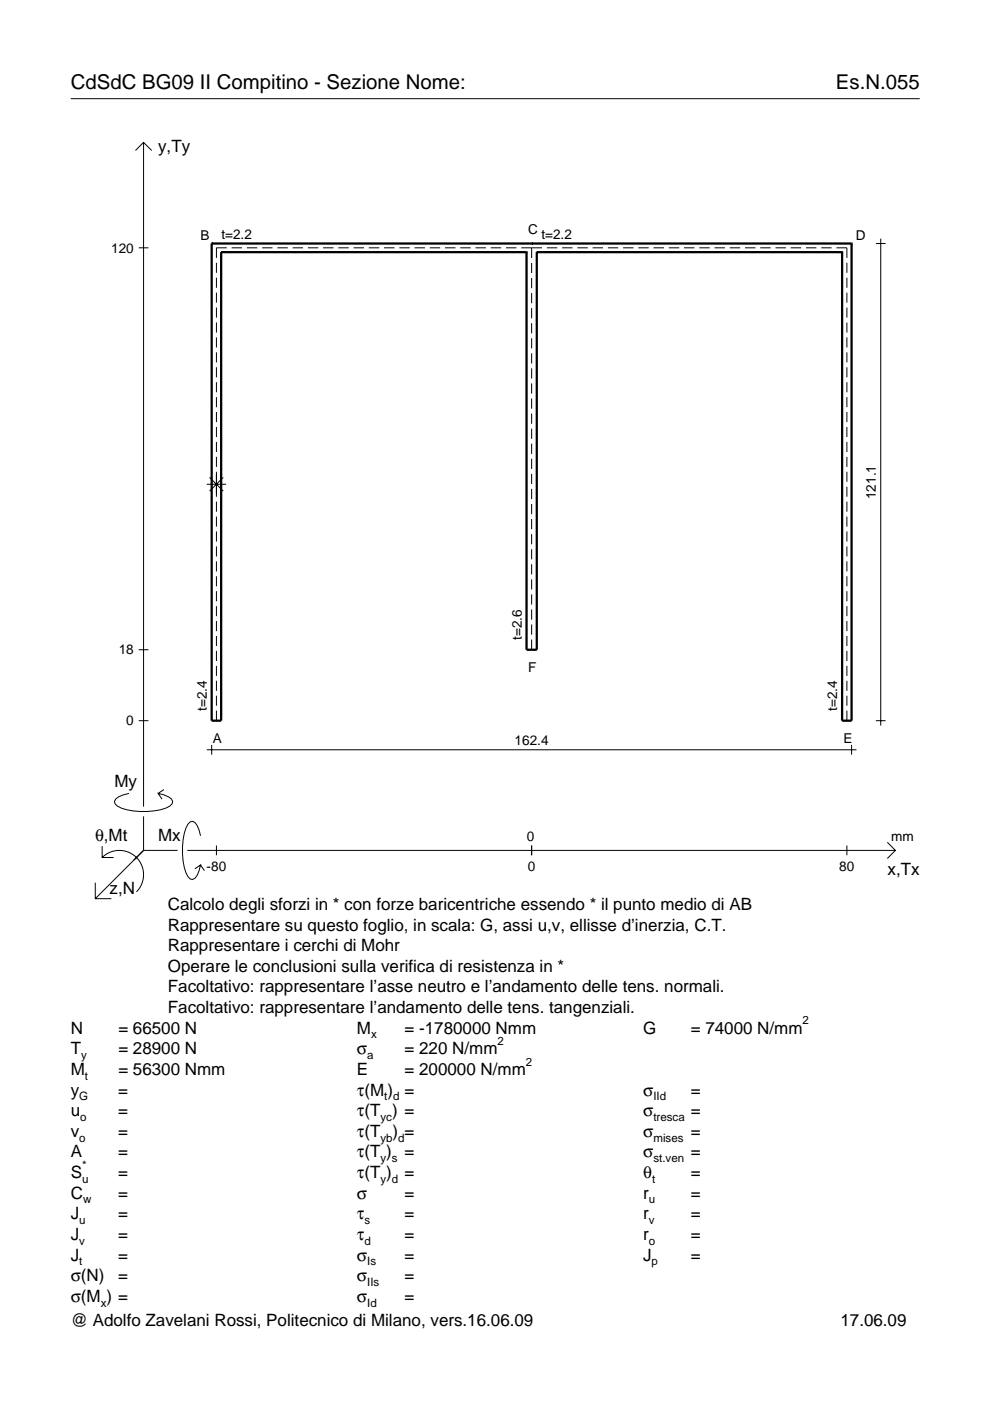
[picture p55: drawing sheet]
<svg xmlns="http://www.w3.org/2000/svg" width="210mm" height="297mm" viewBox="0 0 210 297" stroke-linecap="round" stroke-linejoin="round" font-family="sans-serif">
<defs><g id="words">
<g font-size="4.3">
<text x="15" y="18.9">CdSdC BG09 II Compitino - Sezione Nome:</text>
<text x="177.2" y="18.9">Es.N.055</text>
</g>
<g font-size="3.6">
<text x="33.5" y="32.3">y,Ty</text>
<text x="24.3" y="166.9">My</text>
<text x="20.1" y="178.2">θ,Mt</text>
<text x="33.5" y="178.2">Mx</text>
<text x="188.2" y="185.5">x,Tx</text>
<text x="23.2" y="189.6">z,N</text>
<text x="35.6" y="192.9">Calcolo degli sforzi in * con forze baricentriche essendo * il punto medio di AB</text>
<text x="35.6" y="197.3">Rappresentare su questo foglio, in scala: G, assi u,v, ellisse d’inerzia, C.T.</text>
<text x="35.6" y="201.7">Rappresentare i cerchi di Mohr</text>
<text x="35.6" y="206">Operare le conclusioni sulla verifica di resistenza in *</text>
<text x="35.6" y="210.4">Facoltativo: rappresentare l’asse neutro e l’andamento delle tens. normali.</text>
<text x="35.6" y="214.8">Facoltativo: rappresentare l’andamento delle tens. tangenziali.</text>
<text x="15" y="219.2">N</text>
<text x="25.1" y="219.2">= 66500 N</text>
<text x="75.7" y="219.2">M</text>
<text x="85.8" y="219.2">= -1780000 Nmm</text>
<text x="136.4" y="219.2">G</text>
<text x="146.5" y="219.2">= 74000 N/mm</text>
<text x="15" y="223.5">T</text>
<text x="15" y="227.9">M</text>
<text x="25.1" y="223.5">= 28900 N</text>
<text x="25.1" y="227.9">= 56300 Nmm</text>
<text x="75.7" y="223.5">σ</text>
<text x="75.7" y="227.9">E</text>
<text x="85.8" y="223.5">= 220 N/mm</text>
<text x="85.8" y="227.9">= 200000 N/mm</text>
<text x="15" y="232.3">y</text>
<text x="25.1" y="232.3">=</text>
<text x="75.7" y="232.3">τ(M ) =</text>
<text x="136.4" y="232.3">σ</text>
<text x="146.5" y="232.3">=</text>
<text x="15" y="236.7">u</text>
<text x="25.1" y="236.7">=</text>
<text x="75.7" y="236.7">τ(T ) =</text>
<text x="136.4" y="236.7">σ</text>
<text x="146.5" y="236.7">=</text>
<text x="15" y="241">v</text>
<text x="15" y="245.4">A</text>
<text x="25.1" y="241">=</text>
<text x="25.1" y="245.4">=</text>
<text x="75.7" y="245.4">τ(T )</text>
<text x="75.7" y="241">τ(T</text>
<text x="83.3" y="241">) =</text>
<text x="85.8" y="245.4">=</text>
<text x="136.4" y="241">σ</text>
<text x="136.4" y="245.4">σ</text>
<text x="146.5" y="241">=</text>
<text x="146.5" y="245.4">=</text>
<text x="15" y="249.8">S</text>
<text x="25.1" y="249.8">=</text>
<text x="75.7" y="249.8">τ(T )</text>
<text x="85.8" y="249.8">=</text>
<text x="136.4" y="249.8">θ</text>
<text x="146.5" y="249.8">=</text>
<text x="15" y="254.2">C</text>
<text x="25.1" y="254.2">=</text>
<text x="75.7" y="254.2">σ</text>
<text x="85.8" y="254.2">=</text>
<text x="136.4" y="254.2">r</text>
<text x="146.5" y="254.2">=</text>
<text x="15" y="262.9">J</text>
<text x="15" y="258.5">J</text>
<text x="25.1" y="258.5">=</text>
<text x="25.1" y="262.9">=</text>
<text x="75.7" y="258.5">τ</text>
<text x="75.7" y="262.9">τ</text>
<text x="85.8" y="258.5">=</text>
<text x="85.8" y="262.9">=</text>
<text x="136.4" y="258.5">r</text>
<text x="136.4" y="262.9">r</text>
<text x="146.5" y="262.9">=</text>
<text x="146.5" y="258.5">=</text>
<text x="15" y="267.3">J</text>
<text x="25.1" y="267.3">=</text>
<text x="75.7" y="267.3">σ</text>
<text x="85.8" y="267.3">=</text>
<text x="136.4" y="267.3">J</text>
<text x="146.5" y="267.3">=</text>
<text x="15" y="271.7">σ(N)</text>
<text x="25.1" y="271.7">=</text>
<text x="75.7" y="271.7">σ</text>
<text x="85.8" y="271.7">=</text>
<text x="15" y="276">σ(M ) =</text>
<text x="15" y="281.2">@ Adolfo Zavelani Rossi, Politecnico di Milano, vers.16.06.09</text>
<text x="75.7" y="276">σ</text>
<text x="85.8" y="276">=</text>
<text x="178.2" y="281.2">17.06.09</text>
</g>
<g font-size="2.9">
<text x="23.6" y="53.5">120</text>
<text x="42.5" y="50.8">B</text>
<text x="46.9" y="50.6">t=2.2</text>
<text x="112" y="49.6">C</text>
<text x="114.8" y="50.6">t=2.2</text>
<text x="181.4" y="50.8">D</text>
<text x="185.7" y="105.8" transform="rotate(-90 185.7 105.8)">121.1</text>
<text x="110.6" y="135.7" transform="rotate(-90 110.6 135.7)">t=2.6</text>
<text x="25.2" y="138.8">18</text>
<text x="112" y="142.5">F</text>
<text x="26.8" y="153.8">0</text>
<text x="43.8" y="150.7" transform="rotate(-90 43.8 150.7)">t=2.4</text>
<text x="177.5" y="150.7" transform="rotate(-90 177.5 150.7)">t=2.4</text>
<text x="45.1" y="157.4">A</text>
<text x="109.1" y="157.9">162.4</text>
<text x="178.8" y="157.4">E</text>
<text x="111.7" y="178.2">0</text>
<text x="189" y="178.2">mm</text>
<text x="43.8" y="184.7">-80</text>
<text x="111.9" y="184.7">0</text>
<text x="178" y="184.7">80</text>
</g>
<g font-size="2.4">
<text x="78.7" y="220.2">x</text>
<text x="105.5" y="221.5">2</text>
<text x="170.2" y="217.2">2</text>
<text x="17.2" y="224.5">y</text>
<text x="77.9" y="224.5">a</text>
<text x="111.5" y="225.9">2</text>
<text x="16.8" y="233.3">G</text>
<text x="18" y="228.9">t</text>
<text x="81.5" y="233.3">t d</text>
<text x="138.5" y="233.3">IId</text>
<text x="17" y="237.7">o</text>
<text x="80.7" y="237.7">yc</text>
<text x="138.5" y="237.7">tresca</text>
<text x="16.8" y="242">o</text>
<text x="80.7" y="242">yb d</text>
<text x="138.5" y="242">mises</text>
<text x="17.4" y="250.8">u</text>
<text x="17.4" y="247.8">*</text>
<text x="80.7" y="246.4">y s</text>
<text x="80.7" y="250.8">y d</text>
<text x="138.2" y="250.8">t</text>
<text x="138.5" y="246.4">st.ven</text>
<text x="17.6" y="255.2">w</text>
<text x="137.6" y="255.2">u</text>
<text x="16.8" y="259.5">u</text>
<text x="16.8" y="263.9">v</text>
<text x="77.3" y="259.5">s</text>
<text x="77.3" y="263.9">d</text>
<text x="137.6" y="259.5">v</text>
<text x="137.6" y="263.9">o</text>
<text x="16.8" y="268.3">t</text>
<text x="77.9" y="268.3">Is</text>
<text x="138.2" y="268.3">p</text>
<text x="77.9" y="272.7">IIs</text>
<text x="21.4" y="277">x</text>
<text x="77.9" y="277">Id</text>
</g>
</g></defs>
<g fill="none" stroke="#000" stroke-width=".21">
<path d="M15 20.9h180M28.7 31.9l1.7-1.7 1.8 1.7M30.4 30.2v140.8M29.4 52.5h2.1M45.9 55.7v2.1M45.9 58.9v2.1M48.1 52.5h-2.2v2.2M49.1 52.5h2.2M52.3 52.5h2.2M55.6 52.5h2.2M58.8 52.5h2.2M62 52.5h2.2"/>
<path d="M65.3 52.5h2.2M68.5 52.5h2.2M71.7 52.5h2.2M75 52.5h2.2M78.2 52.5h2.2M81.4 52.5h2.2M84.7 52.5h2.2M87.9 52.5h2.2M91.1 52.5h2.2M94.4 52.5h2.2M97.6 52.5h2.2M100.8 52.5h2.2"/>
<path d="M104.1 52.5h2.2M107.3 52.5h2.2M110.5 52.5h4.4M112.7 52.5v2.2M112.7 55.7v2.2M112.7 58.9v2.2M115.9 52.5h2.3M119.2 52.5h2.2M122.4 52.5h2.2M125.6 52.5h2.2M128.9 52.5h2.2M132.1 52.5h2.2"/>
<path d="M135.3 52.5h2.2M138.6 52.5h2.2M141.8 52.5h2.2M145 52.5h2.2M148.3 52.5h2.2M151.5 52.5h2.2M154.7 52.5h2.2M158 52.5h2.2M161.2 52.5h2.2M164.4 52.5h2.2M167.7 52.5h2.2M170.9 52.5h2.2"/>
<path d="M174.1 52.5h2.2M177.3 52.5h2.3v2.2M179.6 55.7v2.1M179.6 58.9v2.1M185.7 51.6h2.1M186.7 50.6v103.2M45.9 62v2.2M45.9 65.2v2.1M45.9 68.4v2.1M45.9 71.5v2.2M45.9 74.7v2.1M45.9 77.9v2.1"/>
<path d="M112.7 62.1v2.2M112.7 65.3v2.2M112.7 68.5v2.2M112.7 71.7v2.2M112.7 74.9v2.2M112.7 78.1v2.2M179.6 62v2.2M179.6 65.2v2.1M179.6 68.4v2.1M179.6 71.5v2.2M179.6 74.7v2.1M179.6 77.9v2.1"/>
<path d="M45.9 81v2.2M45.9 84.2v2.1M45.9 87.4v2.1M45.9 90.5v2.2M45.9 93.7v2.1M45.9 96.9v2.1M112.7 81.3v2.2M112.7 84.5v2.2M112.7 87.7v2.2M112.7 90.9v2.1M112.7 94.1v2.1M112.7 97.3v2.1"/>
<path d="M179.6 81v2.2M179.6 84.2v2.1M179.6 87.4v2.1M179.6 90.5v2.2M179.6 93.7v2.1M179.6 96.9v2.1M43.8 102.7h4.1M44.4 101.2l2.9 2.9M45.9 100v5.3M45.9 106.4v2.1M45.9 109.5v2.2M45.9 112.7v2.1"/>
<path d="M45.9 115.9v2.1M45.9 119v2.2M47.3 101.2l-2.9 2.9M112.7 100.5v2.1M112.7 103.7v2.1M112.7 106.9v2.1M112.7 110v2.2M112.7 113.2v2.2M112.7 116.4v2.2M112.7 119.6v2.2M179.6 100v2.2M179.6 103.2v2.1"/>
<path d="M179.6 106.4v2.1M179.6 109.5v2.2M179.6 112.7v2.1M179.6 115.9v2.1M179.6 119v2.2M29.4 137.8h2.1M45.9 122.2v2.1M45.9 125.3v2.2M45.9 128.5v2.1M45.9 131.7v2.1M45.9 134.8v2.2M45.9 138v2.1"/>
<path d="M112.7 122.8v2.2M112.7 126v2.2M112.7 129.2v2.2M112.7 132.4v2.2M112.7 135.6v2.2M179.6 122.2v2.1M179.6 125.3v2.2M179.6 128.5v2.1M179.6 131.7v2.1M179.6 134.8v2.2M179.6 138v2.1M29.4 152.8h2.1"/>
<path d="M43.8 159h137.8M44.9 157.9v2.1M45.9 141.2v2.1M45.9 144.3v2.2M45.9 147.5v2.1M45.9 150.7v2.1M179.6 141.2v2.1M179.6 144.3v2.2M179.6 147.5v2.1M179.6 150.7v2.1M180.6 157.9v2.1M185.7 152.8h2.1"/>
<path d="M21.7 179.4v2.4h2.4M27.3 168.2a3.6 3.6 0 0 0-3 1.7l.1 .5a5.6 5.6 0 0 0 3.8 1.5 13.4 13.4 0 0 0 7.8-1l.5-.5 .1-.5a3.6 3.6 0 0 0-3.1-1.7l.8 1.2M30.4 173.1v7.2M34.7 167.4l-1.2 .8M42.5 177.2a3.6 3.6 0 0 0-1.7-3.1l-.5 .2a5.7 5.7 0 0 0-1.5 3.7 13.3 13.3 0 0 0 1 7.9l.5 .5 .5 .1a3.6 3.6 0 0 0 1.7-3.1l-1.2 .8M45.9 179.3v2M112.7 179.3v2M179.6 179.3v2M188.1 178.6l1.7 1.7-1.7 1.7M20.2 187.2v3.3h3.4M21.7 181.8a5.1 5.1 0 0 1 7.2 0 5.1 5.1 0 0 1 0 7.3M30.4 180.3l-10.2 10.2"/>
<path d="M30.4 180.3h7.2M39.7 180.3h150.1M42.5 183.4l.8 1.2"/>
</g>
<g fill="none" stroke="#000" stroke-width=".48">
<path d="M44.9 51.6h.1M44.9 51.6v101.2h2v-99.3M44.9 51.6h135.7M46.9 53.5h.1M46.9 53.5h64.7M111.6 53.5h.1M111.6 53.5v84.3h2.2v-84.3M112.7 51.6h.1M113.8 53.5h.1M113.8 53.5h64.7M178.5 53.5h.1M180.6 51.6h.1"/>
<path d="M180.6 51.6v101.2h-2.1v-99.3"/>
</g>
<use href="#words"/>
</svg>
